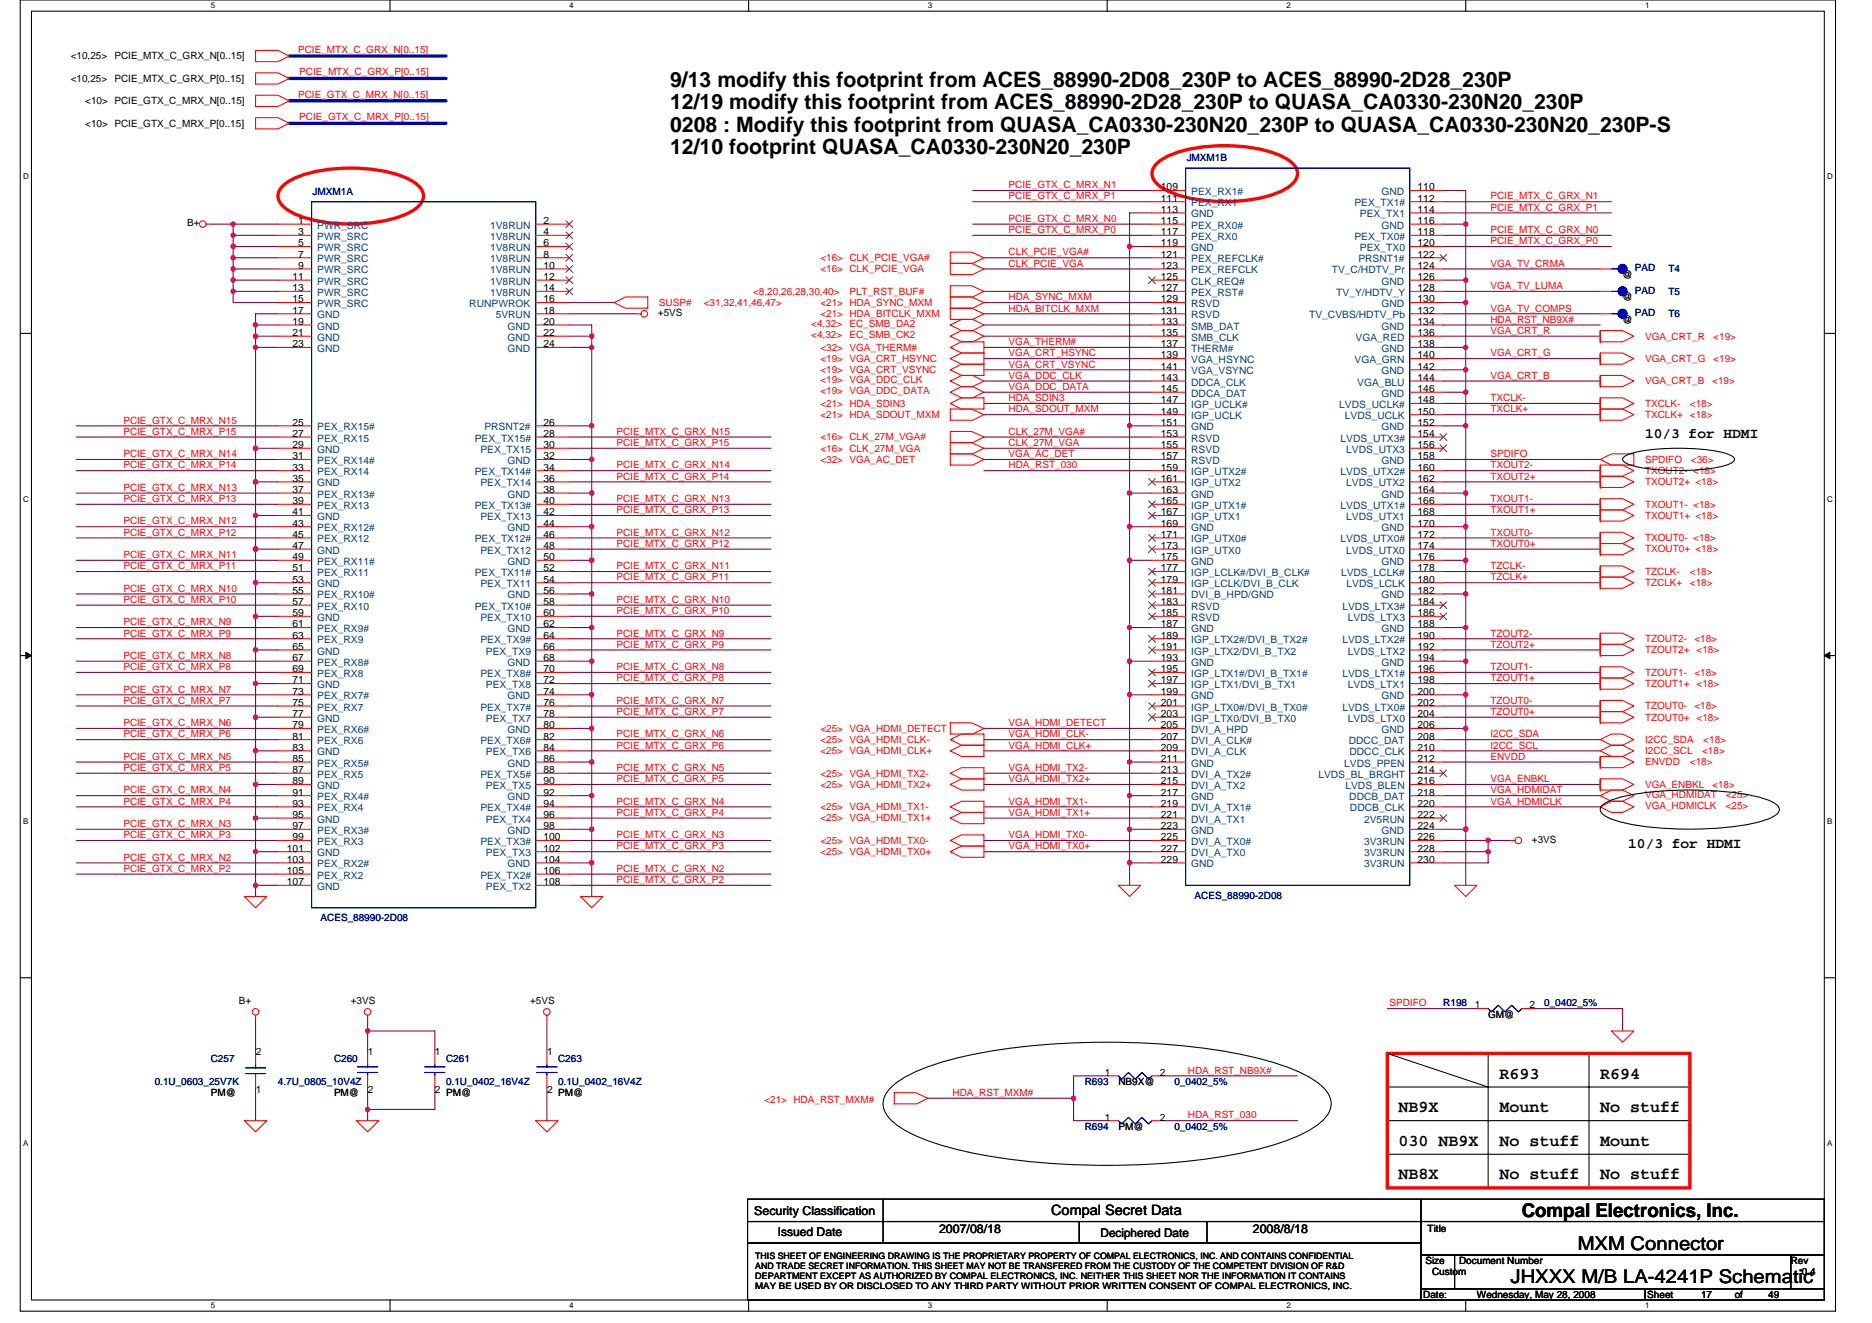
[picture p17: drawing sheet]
<svg xmlns="http://www.w3.org/2000/svg" width="297mm" height="210mm" viewBox="0 0 297 210" stroke-linecap="round" stroke-linejoin="round" font-family="sans-serif">
<defs><g id="words">
<g font-size="3.4">
<text x="106.3" y="13.8">9/13 modify this footprint from ACES_88990-2D08_230P to ACES_88990-2D28_230P</text>
<text x="106.3" y="17.3">12/19 modify this footprint from ACES_88990-2D28_230P to QUASA_CA0330-230N20_230P</text>
<text x="106.3" y="20.9">0208 : Modify this footprint from QUASA_CA0330-230N20_230P to QUASA_CA0330-230N20_230P-S</text>
<text x="106.3" y="24.4">12/10 footprint QUASA_CA0330-230N20_230P</text>
</g>
<g font-size="3">
<text x="241.5" y="193">Compal Electronics, Inc.</text>
<text x="239.7" y="203.6">JHXXX M/B LA-4241P Schematic</text>
<text x="250.4" y="198.3">MXM Connector</text>
</g>
<g font-size="2.6">
<text x="237.9" y="171.1">R693</text>
<text x="253.9" y="171.1">R694</text>
<text x="221.9" y="176.5">NB9X</text>
<text x="237.9" y="176.5">Mount</text>
<text x="253.9" y="176.5">No stuff</text>
<text x="221.9" y="181.8">030 NB9X</text>
<text x="237.9" y="181.8">No stuff</text>
<text x="253.9" y="181.8">Mount</text>
<text x="221.9" y="187.1">NB8X</text>
<text x="237.9" y="187.1">No stuff</text>
<text x="253.9" y="187.1">No stuff</text>
</g>
<g font-size="2.3">
<text x="261" y="69.5">10/3 for HDMI</text>
<text x="258.4" y="134.6">10/3 for HDMI</text>
<text x="166.8" y="192.8">Compal Secret Data</text>
</g>
<g font-size="1.9">
<text x="119.7" y="192.7">Security Classification</text>
<text x="123.4" y="196">Issued Date</text>
<text x="149" y="195.6">2007/08/18</text>
<text x="174.6" y="196.2">Deciphered Date</text>
<text x="198.8" y="195.6">2008/8/18</text>
</g>
<g font-size="1.6">
<text x="11.2" y="9.4">&lt;10,25&gt;</text>
<text x="18.2" y="9.4">PCIE_MTX_C_GRX_N[0..15]</text>
<text x="11.2" y="13">&lt;10,25&gt;</text>
<text x="13.5" y="16.5">&lt;10&gt; PCIE_GTX_C_MRX_N[0..15]</text>
<text x="18.2" y="13">PCIE_MTX_C_GRX_P[0..15]</text>
<text x="13.5" y="20.1">&lt;10&gt; PCIE_GTX_C_MRX_P[0..15]</text>
<text x="29.7" y="35.9">B+</text>
<text x="47.3" y="35.5">1</text>
<text x="86.3" y="35.5">2</text>
<text x="184.2" y="30.2">109</text>
<text x="184.2" y="32">111</text>
<text x="184.2" y="33.8">113</text>
<text x="184.2" y="35.5">115</text>
<text x="224.9" y="30.2">110</text>
<text x="224.9" y="35.5">116</text>
<text x="224.9" y="33.8">114</text>
<text x="224.9" y="32">112</text>
<text x="47.3" y="37.3">3</text>
<text x="47.3" y="39.1">5</text>
<text x="47.3" y="40.9">7</text>
<text x="86.3" y="37.3">4</text>
<text x="86.3" y="39.1">6</text>
<text x="86.3" y="40.9">8</text>
<text x="184.2" y="37.3">117</text>
<text x="184.2" y="39.1">119</text>
<text x="184.2" y="40.9">121</text>
<text x="224.9" y="39.1">120</text>
<text x="224.9" y="37.3">118</text>
<text x="224.9" y="40.9">122</text>
<text x="46.4" y="44.4">11</text>
<text x="46.4" y="46.2">13</text>
<text x="46.4" y="48">15</text>
<text x="47.3" y="42.7">9</text>
<text x="86.3" y="42.7">10</text>
<text x="86.3" y="44.4">12</text>
<text x="86.3" y="46.2">14</text>
<text x="86.3" y="48">16</text>
<text x="184.2" y="42.7">123</text>
<text x="184.2" y="44.4">125</text>
<text x="184.2" y="46.2">127</text>
<text x="184.2" y="48">129</text>
<text x="224.9" y="44.4">126</text>
<text x="224.9" y="48">130</text>
<text x="224.9" y="42.7">124</text>
<text x="224.9" y="46.2">128</text>
<text x="257.5" y="44.1">@</text>
<text x="257.5" y="47.6">@</text>
<text x="46.4" y="49.8">17</text>
<text x="46.4" y="51.5">19</text>
<text x="46.4" y="53.3">21</text>
<text x="86.3" y="51.5">20</text>
<text x="86.3" y="53.3">22</text>
<text x="86.3" y="49.8">18</text>
<text x="104.4" y="50.1">+5VS</text>
<text x="184.2" y="49.8">131</text>
<text x="184.2" y="51.5">133</text>
<text x="184.2" y="53.3">135</text>
<text x="224.9" y="51.5">134</text>
<text x="224.9" y="49.8">132</text>
<text x="224.9" y="53.3">136</text>
<text x="257.5" y="51.2">@</text>
<text x="46.4" y="55.1">23</text>
<text x="86.3" y="55.1">24</text>
<text x="184.2" y="55.1">137</text>
<text x="184.2" y="56.9">139</text>
<text x="184.2" y="58.7">141</text>
<text x="224.9" y="55.1">138</text>
<text x="224.9" y="58.7">142</text>
<text x="224.9" y="56.9">140</text>
<text x="184.2" y="60.4">143</text>
<text x="184.2" y="62.2">145</text>
<text x="184.2" y="64">147</text>
<text x="184.2" y="65.8">149</text>
<text x="224.9" y="62.2">146</text>
<text x="224.9" y="65.8">150</text>
<text x="224.9" y="64">148</text>
<text x="224.9" y="60.4">144</text>
<text x="46.4" y="67.5">25</text>
<text x="46.4" y="69.3">27</text>
<text x="46.4" y="71.1">29</text>
<text x="86.3" y="67.5">26</text>
<text x="86.3" y="71.1">30</text>
<text x="86.3" y="69.3">28</text>
<text x="184.2" y="67.5">151</text>
<text x="184.2" y="69.3">153</text>
<text x="184.2" y="71.1">155</text>
<text x="224.9" y="67.5">152</text>
<text x="224.9" y="71.1">156</text>
<text x="224.9" y="69.3">154</text>
<text x="46.4" y="72.9">31</text>
<text x="46.4" y="74.7">33</text>
<text x="46.4" y="76.4">35</text>
<text x="86.3" y="72.9">32</text>
<text x="86.3" y="76.4">36</text>
<text x="86.3" y="74.7">34</text>
<text x="184.2" y="72.9">157</text>
<text x="184.2" y="74.7">159</text>
<text x="184.2" y="76.4">161</text>
<text x="224.9" y="72.9">158</text>
<text x="224.9" y="76.4">162</text>
<text x="224.9" y="74.7">160</text>
<text x="46.4" y="78.2">37</text>
<text x="46.4" y="80">39</text>
<text x="46.4" y="81.8">41</text>
<text x="46.4" y="83.5">43</text>
<text x="86.3" y="78.2">38</text>
<text x="86.3" y="83.5">44</text>
<text x="86.3" y="81.8">42</text>
<text x="86.3" y="80">40</text>
<text x="184.2" y="78.2">163</text>
<text x="184.2" y="80">165</text>
<text x="184.2" y="81.8">167</text>
<text x="184.2" y="83.5">169</text>
<text x="224.9" y="78.2">164</text>
<text x="224.9" y="83.5">170</text>
<text x="224.9" y="81.8">168</text>
<text x="224.9" y="80">166</text>
<text x="46.4" y="85.3">45</text>
<text x="46.4" y="87.1">47</text>
<text x="46.4" y="88.9">49</text>
<text x="86.3" y="88.9">50</text>
<text x="86.3" y="87.1">48</text>
<text x="86.3" y="85.3">46</text>
<text x="184.2" y="85.3">171</text>
<text x="184.2" y="87.1">173</text>
<text x="184.2" y="88.9">175</text>
<text x="224.9" y="88.9">176</text>
<text x="224.9" y="87.1">174</text>
<text x="224.9" y="85.3">172</text>
<text x="46.4" y="90.7">51</text>
<text x="46.4" y="92.4">53</text>
<text x="46.4" y="94.2">55</text>
<text x="46.4" y="96">57</text>
<text x="86.3" y="94.2">56</text>
<text x="86.3" y="92.4">54</text>
<text x="86.3" y="90.7">52</text>
<text x="86.3" y="96">58</text>
<text x="184.2" y="90.7">177</text>
<text x="184.2" y="92.4">179</text>
<text x="184.2" y="94.2">181</text>
<text x="184.2" y="96">183</text>
<text x="224.9" y="94.2">182</text>
<text x="224.9" y="92.4">180</text>
<text x="224.9" y="90.7">178</text>
<text x="224.9" y="96">184</text>
<text x="46.4" y="97.8">59</text>
<text x="46.4" y="99.5">61</text>
<text x="46.4" y="101.3">63</text>
<text x="86.3" y="99.5">62</text>
<text x="86.3" y="97.8">60</text>
<text x="86.3" y="101.3">64</text>
<text x="184.2" y="97.8">185</text>
<text x="184.2" y="99.5">187</text>
<text x="184.2" y="101.3">189</text>
<text x="224.9" y="99.5">188</text>
<text x="224.9" y="97.8">186</text>
<text x="224.9" y="101.3">190</text>
<text x="46.4" y="103.1">65</text>
<text x="46.4" y="104.9">67</text>
<text x="46.4" y="106.7">69</text>
<text x="86.3" y="104.9">68</text>
<text x="86.3" y="103.1">66</text>
<text x="86.3" y="106.7">70</text>
<text x="184.2" y="103.1">191</text>
<text x="184.2" y="104.9">193</text>
<text x="184.2" y="106.7">195</text>
<text x="224.9" y="104.9">194</text>
<text x="224.9" y="103.1">192</text>
<text x="224.9" y="106.7">196</text>
<text x="46.4" y="108.4">71</text>
<text x="46.4" y="110.2">73</text>
<text x="46.4" y="112">75</text>
<text x="46.4" y="113.8">77</text>
<text x="86.3" y="110.2">74</text>
<text x="86.3" y="108.4">72</text>
<text x="86.3" y="113.8">78</text>
<text x="86.3" y="112">76</text>
<text x="184.2" y="108.4">197</text>
<text x="184.2" y="110.2">199</text>
<text x="184.2" y="112">201</text>
<text x="184.2" y="113.8">203</text>
<text x="224.9" y="110.2">200</text>
<text x="224.9" y="108.4">198</text>
<text x="224.9" y="113.8">204</text>
<text x="224.9" y="112">202</text>
<text x="46.4" y="115.5">79</text>
<text x="46.4" y="117.3">81</text>
<text x="46.4" y="119.1">83</text>
<text x="86.3" y="115.5">80</text>
<text x="86.3" y="119.1">84</text>
<text x="86.3" y="117.3">82</text>
<text x="184.2" y="115.5">205</text>
<text x="184.2" y="117.3">207</text>
<text x="184.2" y="119.1">209</text>
<text x="224.9" y="115.5">206</text>
<text x="224.9" y="117.3">208</text>
<text x="224.9" y="119.1">210</text>
<text x="46.4" y="120.9">85</text>
<text x="46.4" y="122.7">87</text>
<text x="46.4" y="124.4">89</text>
<text x="86.3" y="120.9">86</text>
<text x="86.3" y="124.4">90</text>
<text x="86.3" y="122.7">88</text>
<text x="184.2" y="120.9">211</text>
<text x="184.2" y="122.7">213</text>
<text x="184.2" y="124.4">215</text>
<text x="224.9" y="120.9">212</text>
<text x="224.9" y="122.7">214</text>
<text x="224.9" y="124.4">216</text>
<text x="46.4" y="126.2">91</text>
<text x="46.4" y="128">93</text>
<text x="46.4" y="129.8">95</text>
<text x="46.4" y="131.6">97</text>
<text x="86.3" y="126.2">92</text>
<text x="86.3" y="131.6">98</text>
<text x="86.3" y="129.8">96</text>
<text x="86.3" y="128">94</text>
<text x="184.2" y="126.2">217</text>
<text x="184.2" y="128">219</text>
<text x="184.2" y="129.8">221</text>
<text x="184.2" y="131.6">223</text>
<text x="224.9" y="131.6">224</text>
<text x="224.9" y="128">220</text>
<text x="224.9" y="129.8">222</text>
<text x="224.9" y="126.2">218</text>
<text x="45.5" y="135.1">101</text>
<text x="45.5" y="136.9">103</text>
<text x="46.4" y="133.3">99</text>
<text x="86.3" y="136.9">104</text>
<text x="86.3" y="135.1">102</text>
<text x="86.3" y="133.3">100</text>
<text x="184.2" y="133.3">225</text>
<text x="184.2" y="135.1">227</text>
<text x="184.2" y="136.9">229</text>
<text x="224.9" y="133.3">226</text>
<text x="224.9" y="135.1">228</text>
<text x="224.9" y="136.9">230</text>
<text x="243.1" y="133.7">+3VS</text>
<text x="45.5" y="138.7">105</text>
<text x="45.5" y="140.4">107</text>
<text x="86.3" y="140.4">108</text>
<text x="86.3" y="138.7">106</text>
<text x="37.9" y="159.3">B+</text>
<text x="55.7" y="159.3">+3VS</text>
<text x="84.1" y="159.3">+5VS</text>
<text x="234" y="160">1</text>
<text x="236.1" y="161.4">GM@</text>
<text x="242.7" y="160">2</text>
<text x="40.6" y="167.3">2</text>
<text x="58.4" y="167.3">1</text>
<text x="69" y="167.3">1</text>
<text x="86.8" y="167.3">1</text>
<text x="33.4" y="173.9">PM@</text>
<text x="40.6" y="173.4">1</text>
<text x="53" y="173.9">PM@</text>
<text x="58.4" y="173.4">2</text>
<text x="69" y="173.4">2</text>
<text x="70.8" y="173.9">PM@</text>
<text x="86.8" y="173.4">2</text>
<text x="88.6" y="173.9">PM@</text>
<text x="175.3" y="170.7">1</text>
<text x="177.5" y="172.1">NB9X@</text>
<text x="184" y="170.7">2</text>
<text x="175.3" y="177.8">1</text>
<text x="177.5" y="179.2">PM@</text>
<text x="184" y="177.8">2</text>
<text x="226.5" y="195.4">Title</text>
<text x="226.2" y="200.6">Size</text>
<text x="227.2" y="202.3">Custom</text>
<text x="231.5" y="200.6">Document Number</text>
<text x="284.1" y="200.6">Rev</text>
<text x="285.9" y="202.3">0.4</text>
<text x="225.8" y="205.9">Date:</text>
<text x="234.4" y="205.9">Wednesday, May 28, 2008</text>
<text x="261.4" y="205.9">Sheet</text>
<text x="269.9" y="205.9">17</text>
<text x="275.2" y="205.9">of</text>
<text x="280.6" y="205.9">49</text>
</g>
<g font-size="1.6" fill="#f00">
<text x="47.3" y="8.4">PCIE_MTX_C_GRX_N[0..15]</text>
<text x="47.5" y="11.9">PCIE_MTX_C_GRX_P[0..15]</text>
<text x="47.3" y="15.5">PCIE_GTX_C_MRX_N[0..15]</text>
<text x="47.5" y="19">PCIE_GTX_C_MRX_P[0..15]</text>
<text x="160" y="29.9">PCIE_GTX_C_MRX_N1</text>
<text x="160" y="35.2">PCIE_GTX_C_MRX_N0</text>
<text x="160" y="31.6">PCIE_GTX_C_MRX_P1</text>
<text x="236.5" y="31.6">PCIE_MTX_C_GRX_N1</text>
<text x="236.5" y="33.4">PCIE_MTX_C_GRX_P1</text>
<text x="130.2" y="41.4">&lt;16&gt; CLK_PCIE_VGA#</text>
<text x="160" y="40.5">CLK_PCIE_VGA#</text>
<text x="160" y="37">PCIE_GTX_C_MRX_P0</text>
<text x="236.5" y="38.8">PCIE_MTX_C_GRX_P0</text>
<text x="236.5" y="37">PCIE_MTX_C_GRX_N0</text>
<text x="119.5" y="46.8">&lt;8,20,26,28,30,40&gt;</text>
<text x="130.2" y="43.2">&lt;16&gt; CLK_PCIE_VGA</text>
<text x="134.8" y="46.8">PLT_RST_BUF#</text>
<text x="160" y="42.3">CLK_PCIE_VGA</text>
<text x="160" y="47.6">HDA_SYNC_MXM</text>
<text x="236.5" y="42.3">VGA_TV_CRMA</text>
<text x="236.5" y="45.9">VGA_TV_LUMA</text>
<text x="104.6" y="48.5">SUSP#</text>
<text x="111.7" y="48.5">&lt;31,32,41,46,47&gt;</text>
<text x="128.7" y="51.9">&lt;4,32&gt;</text>
<text x="128.7" y="53.7">&lt;4,32&gt;</text>
<text x="130.2" y="50.3">&lt;21&gt; HDA_BITCLK_MXM</text>
<text x="130.2" y="48.5">&lt;21&gt; HDA_SYNC_MXM</text>
<text x="134.8" y="51.9">EC_SMB_DA2</text>
<text x="134.8" y="53.7">EC_SMB_CK2</text>
<text x="160" y="49.4">HDA_BITCLK_MXM</text>
<text x="236.5" y="53">VGA_CRT_R</text>
<text x="236.5" y="49.4">VGA_TV_COMPS</text>
<text x="236.5" y="51.2">HDA_RST_NB9X#</text>
<text x="261" y="53.9">VGA_CRT_R</text>
<text x="271.9" y="53.9">&lt;19&gt;</text>
<text x="130.2" y="57.4">&lt;19&gt; VGA_CRT_HSYNC</text>
<text x="130.2" y="59.2">&lt;19&gt; VGA_CRT_VSYNC</text>
<text x="130.2" y="55.6">&lt;32&gt; VGA_THERM#</text>
<text x="160" y="56.5">VGA_CRT_HSYNC</text>
<text x="160" y="58.3">VGA_CRT_VSYNC</text>
<text x="160" y="54.8">VGA_THERM#</text>
<text x="236.5" y="56.5">VGA_CRT_G</text>
<text x="261" y="57.4">VGA_CRT_G</text>
<text x="271.9" y="57.4">&lt;19&gt;</text>
<text x="130.2" y="60.8">&lt;19&gt; VGA_DDC_CLK</text>
<text x="130.2" y="62.6">&lt;19&gt; VGA_DDC_DATA</text>
<text x="130.2" y="64.5">&lt;21&gt; HDA_SDIN3</text>
<text x="160" y="61.9">VGA_DDC_DATA</text>
<text x="160" y="60.1">VGA_DDC_CLK</text>
<text x="160" y="63.6">HDA_SDIN3</text>
<text x="160" y="65.4">HDA_SDOUT_MXM</text>
<text x="236.5" y="60.1">VGA_CRT_B</text>
<text x="236.5" y="63.6">TXCLK-</text>
<text x="236.5" y="65.4">TXCLK+</text>
<text x="261" y="61">VGA_CRT_B</text>
<text x="261" y="64.5">TXCLK-</text>
<text x="268.1" y="64.5">&lt;18&gt;</text>
<text x="271.7" y="61">&lt;19&gt;</text>
<text x="19.6" y="69">PCIE_GTX_C_MRX_P15</text>
<text x="19.6" y="67.2">PCIE_GTX_C_MRX_N15</text>
<text x="97.8" y="70.8">PCIE_MTX_C_GRX_P15</text>
<text x="97.8" y="69">PCIE_MTX_C_GRX_N15</text>
<text x="130.2" y="69.9">&lt;16&gt; CLK_27M_VGA#</text>
<text x="130.2" y="71.6">&lt;16&gt; CLK_27M_VGA</text>
<text x="130.2" y="66.3">&lt;21&gt; HDA_SDOUT_MXM</text>
<text x="160" y="70.8">CLK_27M_VGA</text>
<text x="160" y="69">CLK_27M_VGA#</text>
<text x="261" y="66.3">TXCLK+ &lt;18&gt;</text>
<text x="19.6" y="77.9">PCIE_GTX_C_MRX_N13</text>
<text x="19.6" y="74.3">PCIE_GTX_C_MRX_P14</text>
<text x="19.6" y="72.5">PCIE_GTX_C_MRX_N14</text>
<text x="97.8" y="76.1">PCIE_MTX_C_GRX_P14</text>
<text x="97.8" y="74.3">PCIE_MTX_C_GRX_N14</text>
<text x="130.2" y="73.4">&lt;32&gt; VGA_AC_DET</text>
<text x="160" y="72.5">VGA_AC_DET</text>
<text x="160" y="74.3">HDA_RST_030</text>
<text x="236.5" y="76.1">TXOUT2+</text>
<text x="236.5" y="74.3">TXOUT2-</text>
<text x="236.5" y="72.5">SPDIFO</text>
<text x="261" y="75.2">TXOUT2- &lt;18&gt;</text>
<text x="261" y="77">TXOUT2+ &lt;18&gt;</text>
<text x="261" y="73.4">SPDIFO</text>
<text x="268.3" y="73.4">&lt;36&gt;</text>
<text x="19.6" y="83.2">PCIE_GTX_C_MRX_N12</text>
<text x="19.6" y="79.7">PCIE_GTX_C_MRX_P13</text>
<text x="97.8" y="81.4">PCIE_MTX_C_GRX_P13</text>
<text x="97.8" y="79.7">PCIE_MTX_C_GRX_N13</text>
<text x="236.5" y="79.7">TXOUT1-</text>
<text x="236.5" y="81.4">TXOUT1+</text>
<text x="261" y="80.5">TXOUT1- &lt;18&gt;</text>
<text x="261" y="82.3">TXOUT1+ &lt;18&gt;</text>
<text x="19.6" y="88.5">PCIE_GTX_C_MRX_N11</text>
<text x="19.6" y="85">PCIE_GTX_C_MRX_P12</text>
<text x="97.8" y="85">PCIE_MTX_C_GRX_N12</text>
<text x="97.8" y="86.8">PCIE_MTX_C_GRX_P12</text>
<text x="236.5" y="85">TXOUT0-</text>
<text x="236.5" y="86.8">TXOUT0+</text>
<text x="261" y="85.9">TXOUT0- &lt;18&gt;</text>
<text x="261" y="87.7">TXOUT0+ &lt;18&gt;</text>
<text x="19.6" y="93.9">PCIE_GTX_C_MRX_N10</text>
<text x="19.6" y="95.7">PCIE_GTX_C_MRX_P10</text>
<text x="19.6" y="90.3">PCIE_GTX_C_MRX_P11</text>
<text x="97.8" y="95.7">PCIE_MTX_C_GRX_N10</text>
<text x="97.8" y="90.3">PCIE_MTX_C_GRX_N11</text>
<text x="97.8" y="92.1">PCIE_MTX_C_GRX_P11</text>
<text x="236.5" y="92.1">TZCLK+</text>
<text x="236.5" y="90.3">TZCLK-</text>
<text x="261" y="91.2">TZCLK-</text>
<text x="261" y="93">TZCLK+</text>
<text x="268.1" y="91.2">&lt;18&gt;</text>
<text x="268.1" y="93">&lt;18&gt;</text>
<text x="19.6" y="101">PCIE_GTX_C_MRX_P9</text>
<text x="19.6" y="99.2">PCIE_GTX_C_MRX_N9</text>
<text x="97.8" y="101">PCIE_MTX_C_GRX_N9</text>
<text x="97.8" y="97.4">PCIE_MTX_C_GRX_P10</text>
<text x="236.5" y="101">TZOUT2-</text>
<text x="261" y="101.9">TZOUT2-</text>
<text x="268.9" y="101.9">&lt;18&gt;</text>
<text x="19.6" y="104.5">PCIE_GTX_C_MRX_N8</text>
<text x="19.6" y="106.3">PCIE_GTX_C_MRX_P8</text>
<text x="97.8" y="106.3">PCIE_MTX_C_GRX_N8</text>
<text x="97.8" y="102.8">PCIE_MTX_C_GRX_P9</text>
<text x="236.5" y="106.3">TZOUT1-</text>
<text x="236.5" y="102.8">TZOUT2+</text>
<text x="261" y="103.7">TZOUT2+ &lt;18&gt;</text>
<text x="261" y="107.2">TZOUT1-</text>
<text x="268.9" y="107.2">&lt;18&gt;</text>
<text x="19.6" y="111.7">PCIE_GTX_C_MRX_P7</text>
<text x="19.6" y="109.9">PCIE_GTX_C_MRX_N7</text>
<text x="97.8" y="113.4">PCIE_MTX_C_GRX_P7</text>
<text x="97.8" y="111.7">PCIE_MTX_C_GRX_N7</text>
<text x="97.8" y="108.1">PCIE_MTX_C_GRX_P8</text>
<text x="236.5" y="108.1">TZOUT1+</text>
<text x="236.5" y="111.7">TZOUT0-</text>
<text x="236.5" y="113.4">TZOUT0+</text>
<text x="261" y="109">TZOUT1+ &lt;18&gt;</text>
<text x="261" y="112.5">TZOUT0-</text>
<text x="268.9" y="112.5">&lt;18&gt;</text>
<text x="19.6" y="115.2">PCIE_GTX_C_MRX_N6</text>
<text x="19.6" y="117">PCIE_GTX_C_MRX_P6</text>
<text x="97.8" y="117">PCIE_MTX_C_GRX_N6</text>
<text x="97.8" y="118.8">PCIE_MTX_C_GRX_P6</text>
<text x="130.2" y="117.9">&lt;25&gt; VGA_HDMI_CLK-</text>
<text x="130.2" y="116.1">&lt;25&gt; VGA_HDMI_DETECT</text>
<text x="130.2" y="119.7">&lt;25&gt; VGA_HDMI_CLK+</text>
<text x="160" y="115.2">VGA_HDMI_DETECT</text>
<text x="160" y="117">VGA_HDMI_CLK-</text>
<text x="160" y="118.8">VGA_HDMI_CLK+</text>
<text x="236.5" y="117">I2CC_SDA</text>
<text x="236.5" y="118.8">I2CC_SCL</text>
<text x="261" y="114.3">TZOUT0+ &lt;18&gt;</text>
<text x="261" y="117.9">I2CC_SDA</text>
<text x="261" y="119.7">I2CC_SCL</text>
<text x="270.1" y="119.7">&lt;18&gt;</text>
<text x="270.3" y="117.9">&lt;18&gt;</text>
<text x="19.6" y="125.9">PCIE_GTX_C_MRX_N4</text>
<text x="19.6" y="122.3">PCIE_GTX_C_MRX_P5</text>
<text x="19.6" y="120.5">PCIE_GTX_C_MRX_N5</text>
<text x="97.8" y="124.1">PCIE_MTX_C_GRX_P5</text>
<text x="97.8" y="122.3">PCIE_MTX_C_GRX_N5</text>
<text x="130.2" y="123.2">&lt;25&gt; VGA_HDMI_TX2-</text>
<text x="130.2" y="125">&lt;25&gt; VGA_HDMI_TX2+</text>
<text x="160" y="122.3">VGA_HDMI_TX2-</text>
<text x="160" y="124.1">VGA_HDMI_TX2+</text>
<text x="236.5" y="124.1">VGA_ENBKL</text>
<text x="236.5" y="120.5">ENVDD</text>
<text x="236.5" y="125.9">VGA_HDMIDAT</text>
<text x="261" y="121.4">ENVDD</text>
<text x="261" y="125">VGA_ENBKL</text>
<text x="268.1" y="121.4">&lt;18&gt;</text>
<text x="271.7" y="125">&lt;18&gt;</text>
<text x="19.6" y="131.2">PCIE_GTX_C_MRX_N3</text>
<text x="19.6" y="127.7">PCIE_GTX_C_MRX_P4</text>
<text x="97.8" y="127.7">PCIE_MTX_C_GRX_N4</text>
<text x="97.8" y="129.4">PCIE_MTX_C_GRX_P4</text>
<text x="130.2" y="128.5">&lt;25&gt; VGA_HDMI_TX1-</text>
<text x="130.2" y="130.3">&lt;25&gt; VGA_HDMI_TX1+</text>
<text x="160" y="127.7">VGA_HDMI_TX1-</text>
<text x="160" y="129.4">VGA_HDMI_TX1+</text>
<text x="236.5" y="127.7">VGA_HDMICLK</text>
<text x="261" y="126.6">VGA_HDMIDAT</text>
<text x="261" y="128.4">VGA_HDMICLK</text>
<text x="273.8" y="128.4">&lt;25&gt;</text>
<text x="273.8" y="126.6">&lt;25&gt;</text>
<text x="19.6" y="136.5">PCIE_GTX_C_MRX_N2</text>
<text x="19.6" y="133">PCIE_GTX_C_MRX_P3</text>
<text x="97.8" y="133">PCIE_MTX_C_GRX_N3</text>
<text x="97.8" y="134.8">PCIE_MTX_C_GRX_P3</text>
<text x="130.2" y="133.9">&lt;25&gt; VGA_HDMI_TX0-</text>
<text x="130.2" y="135.7">&lt;25&gt; VGA_HDMI_TX0+</text>
<text x="160" y="133">VGA_HDMI_TX0-</text>
<text x="160" y="134.8">VGA_HDMI_TX0+</text>
<text x="19.6" y="138.3">PCIE_GTX_C_MRX_P2</text>
<text x="97.8" y="140.1">PCIE_MTX_C_GRX_P2</text>
<text x="97.8" y="138.3">PCIE_MTX_C_GRX_N2</text>
<text x="220.5" y="159.7">SPDIFO</text>
<text x="151.1" y="173.9">HDA_RST_MXM#</text>
<text x="188.5" y="170.3">HDA_RST_NB9X#</text>
<text x="121.3" y="174.9">&lt;21&gt; HDA_RST_MXM#</text>
<text x="188.5" y="177.4">HDA_RST_030</text>
</g>
<g font-size="1.6" fill="#000080">
<text x="188.3" y="25.6">JMXM1B</text>
<text x="49.6" y="30.9">JMXM1A</text>
<text x="259.4" y="43">PAD</text>
<text x="259.4" y="46.6">PAD</text>
<text x="264.7" y="43.2">T4</text>
<text x="264.7" y="46.8">T5</text>
<text x="259.4" y="50.1">PAD</text>
<text x="264.7" y="50.3">T6</text>
<text x="189.5" y="142.6">ACES_88990-2D08</text>
<text x="50.9" y="146.2">ACES_88990-2D08</text>
<text x="229" y="159.7">R198</text>
<text x="245" y="159.7">0_0402_5%</text>
<text x="24.6" y="172.1">0.1U_0603_25V7K</text>
<text x="33.4" y="168.6">C257</text>
<text x="44.1" y="172.1">4.7U_0805_10V4Z</text>
<text x="53" y="168.6">C260</text>
<text x="70.8" y="168.6">C261</text>
<text x="70.8" y="172.1">0.1U_0402_16V4Z</text>
<text x="88.6" y="168.6">C263</text>
<text x="88.6" y="172.1">0.1U_0402_16V4Z</text>
<text x="172.1" y="172.1">R693</text>
<text x="186.3" y="172.1">0_0402_5%</text>
<text x="172.1" y="179.2">R694</text>
<text x="186.3" y="179.2">0_0402_5%</text>
</g>
<g font-size="1.6" fill="#004080">
<text x="189" y="30.9">PEX_RX1#</text>
<text x="189" y="32.7">PEX_RX1</text>
<text x="189" y="34.5">GND</text>
<text x="214.9" y="32.7">PEX_TX1#</text>
<text x="215.8" y="34.5">PEX_TX1</text>
<text x="219.2" y="30.9">GND</text>
<text x="50.3" y="36.3">PWR_SRC</text>
<text x="50.3" y="38.1">PWR_SRC</text>
<text x="50.3" y="39.8">PWR_SRC</text>
<text x="50.3" y="41.6">PWR_SRC</text>
<text x="77.8" y="36.3">1V8RUN</text>
<text x="77.8" y="38.1">1V8RUN</text>
<text x="77.8" y="39.8">1V8RUN</text>
<text x="77.8" y="41.6">1V8RUN</text>
<text x="189" y="36.3">PEX_RX0#</text>
<text x="189" y="38.1">PEX_RX0</text>
<text x="189" y="39.8">GND</text>
<text x="189" y="41.6">PEX_REFCLK#</text>
<text x="214.9" y="38.1">PEX_TX0#</text>
<text x="215.5" y="41.6">PRSNT1#</text>
<text x="215.8" y="39.8">PEX_TX0</text>
<text x="219.2" y="36.3">GND</text>
<text x="50.3" y="43.4">PWR_SRC</text>
<text x="50.3" y="45.2">PWR_SRC</text>
<text x="50.3" y="46.9">PWR_SRC</text>
<text x="77.8" y="43.4">1V8RUN</text>
<text x="77.8" y="45.2">1V8RUN</text>
<text x="77.8" y="46.9">1V8RUN</text>
<text x="189" y="43.4">PEX_REFCLK</text>
<text x="189" y="45.2">CLK_REQ#</text>
<text x="189" y="46.9">PEX_RST#</text>
<text x="211.3" y="43.4">TV_C/HDTV_Pr</text>
<text x="212" y="46.9">TV_Y/HDTV_Y</text>
<text x="219.2" y="45.2">GND</text>
<text x="50.3" y="48.7">PWR_SRC</text>
<text x="50.3" y="50.5">GND</text>
<text x="50.3" y="52.3">GND</text>
<text x="74.5" y="48.7">RUNPWROK</text>
<text x="78.7" y="50.5">5VRUN</text>
<text x="80.5" y="52.3">GND</text>
<text x="189" y="48.7">RSVD</text>
<text x="189" y="50.5">RSVD</text>
<text x="189" y="52.3">SMB_DAT</text>
<text x="207.7" y="50.5">TV_CVBS/HDTV_Pb</text>
<text x="219.2" y="48.7">GND</text>
<text x="219.2" y="52.3">GND</text>
<text x="50.3" y="54.1">GND</text>
<text x="50.3" y="55.8">GND</text>
<text x="80.5" y="54.1">GND</text>
<text x="80.5" y="55.8">GND</text>
<text x="189" y="54.1">SMB_CLK</text>
<text x="189" y="55.8">THERM#</text>
<text x="189" y="57.6">VGA_HSYNC</text>
<text x="189" y="59.4">VGA_VSYNC</text>
<text x="214.9" y="57.6">VGA_GRN</text>
<text x="215.1" y="54.1">VGA_RED</text>
<text x="219.2" y="55.8">GND</text>
<text x="219.2" y="59.4">GND</text>
<text x="189" y="61.2">DDCA_CLK</text>
<text x="189" y="62.9">DDCA_DAT</text>
<text x="189" y="64.7">IGP_UCLK#</text>
<text x="212.5" y="64.7">LVDS_UCLK#</text>
<text x="215.4" y="61.2">VGA_BLU</text>
<text x="219.2" y="62.9">GND</text>
<text x="50.3" y="68.3">PEX_RX15#</text>
<text x="50.3" y="70.1">PEX_RX15</text>
<text x="50.3" y="71.8">GND</text>
<text x="75.3" y="70.1">PEX_TX15#</text>
<text x="76.2" y="71.8">PEX_TX15</text>
<text x="76.9" y="68.3">PRSNT2#</text>
<text x="189" y="66.5">IGP_UCLK</text>
<text x="189" y="68.3">GND</text>
<text x="189" y="70.1">RSVD</text>
<text x="189" y="71.8">RSVD</text>
<text x="212.7" y="70.1">LVDS_UTX3#</text>
<text x="213.4" y="66.5">LVDS_UCLK</text>
<text x="213.6" y="71.8">LVDS_UTX3</text>
<text x="219.2" y="68.3">GND</text>
<text x="50.3" y="73.6">PEX_RX14#</text>
<text x="50.3" y="75.4">PEX_RX14</text>
<text x="50.3" y="77.2">GND</text>
<text x="75.3" y="75.4">PEX_TX14#</text>
<text x="76.2" y="77.2">PEX_TX14</text>
<text x="80.5" y="73.6">GND</text>
<text x="189" y="73.6">RSVD</text>
<text x="189" y="75.4">IGP_UTX2#</text>
<text x="189" y="77.2">IGP_UTX2</text>
<text x="212.7" y="75.4">LVDS_UTX2#</text>
<text x="213.6" y="77.2">LVDS_UTX2</text>
<text x="219.2" y="73.6">GND</text>
<text x="50.3" y="79">PEX_RX13#</text>
<text x="50.3" y="80.7">PEX_RX13</text>
<text x="50.3" y="82.5">GND</text>
<text x="75.3" y="80.7">PEX_TX13#</text>
<text x="76.2" y="82.5">PEX_TX13</text>
<text x="80.5" y="79">GND</text>
<text x="189" y="79">GND</text>
<text x="189" y="80.7">IGP_UTX1#</text>
<text x="189" y="82.5">IGP_UTX1</text>
<text x="212.7" y="80.7">LVDS_UTX1#</text>
<text x="213.6" y="82.5">LVDS_UTX1</text>
<text x="219.2" y="79">GND</text>
<text x="50.3" y="84.3">PEX_RX12#</text>
<text x="50.3" y="86.1">PEX_RX12</text>
<text x="50.3" y="87.8">GND</text>
<text x="50.3" y="89.6">PEX_RX11#</text>
<text x="75.3" y="86.1">PEX_TX12#</text>
<text x="76.2" y="87.8">PEX_TX12</text>
<text x="80.5" y="84.3">GND</text>
<text x="80.5" y="89.6">GND</text>
<text x="189" y="84.3">GND</text>
<text x="189" y="86.1">IGP_UTX0#</text>
<text x="189" y="87.8">IGP_UTX0</text>
<text x="189" y="89.6">GND</text>
<text x="212.7" y="86.1">LVDS_UTX0#</text>
<text x="213.6" y="87.8">LVDS_UTX0</text>
<text x="219.2" y="84.3">GND</text>
<text x="219.2" y="89.6">GND</text>
<text x="50.3" y="91.4">PEX_RX11</text>
<text x="50.3" y="93.2">GND</text>
<text x="50.3" y="95">PEX_RX10#</text>
<text x="75.3" y="91.4">PEX_TX11#</text>
<text x="76.2" y="93.2">PEX_TX11</text>
<text x="80.5" y="95">GND</text>
<text x="189" y="91.4">IGP_LCLK#/DVI_B_CLK#</text>
<text x="189" y="93.2">IGP_LCLK/DVI_B_CLK</text>
<text x="189" y="95">DVI_B_HPD/GND</text>
<text x="212.8" y="91.4">LVDS_LCLK#</text>
<text x="213.7" y="93.2">LVDS_LCLK</text>
<text x="219.2" y="95">GND</text>
<text x="50.3" y="96.7">PEX_RX10</text>
<text x="50.3" y="98.5">GND</text>
<text x="50.3" y="100.3">PEX_RX9#</text>
<text x="75.3" y="96.7">PEX_TX10#</text>
<text x="76.2" y="98.5">PEX_TX10</text>
<text x="80.5" y="100.3">GND</text>
<text x="189" y="96.7">RSVD</text>
<text x="189" y="98.5">RSVD</text>
<text x="189" y="100.3">GND</text>
<text x="213" y="96.7">LVDS_LTX3#</text>
<text x="213.9" y="98.5">LVDS_LTX3</text>
<text x="219.2" y="100.3">GND</text>
<text x="50.3" y="102.1">PEX_RX9</text>
<text x="50.3" y="103.8">GND</text>
<text x="50.3" y="105.6">PEX_RX8#</text>
<text x="50.3" y="107.4">PEX_RX8</text>
<text x="76.2" y="102.1">PEX_TX9#</text>
<text x="76.2" y="107.4">PEX_TX8#</text>
<text x="77.1" y="103.8">PEX_TX9</text>
<text x="80.5" y="105.6">GND</text>
<text x="189" y="102.1">IGP_LTX2#/DVI_B_TX2#</text>
<text x="189" y="103.8">IGP_LTX2/DVI_B_TX2</text>
<text x="189" y="105.6">GND</text>
<text x="189" y="107.4">IGP_LTX1#/DVI_B_TX1#</text>
<text x="213" y="102.1">LVDS_LTX2#</text>
<text x="213" y="107.4">LVDS_LTX1#</text>
<text x="213.9" y="103.8">LVDS_LTX2</text>
<text x="219.2" y="105.6">GND</text>
<text x="50.3" y="109.2">GND</text>
<text x="50.3" y="111">PEX_RX7#</text>
<text x="50.3" y="112.7">PEX_RX7</text>
<text x="76.2" y="112.7">PEX_TX7#</text>
<text x="77.1" y="109.2">PEX_TX8</text>
<text x="80.5" y="111">GND</text>
<text x="189" y="109.2">IGP_LTX1/DVI_B_TX1</text>
<text x="189" y="111">GND</text>
<text x="189" y="112.7">IGP_LTX0#/DVI_B_TX0#</text>
<text x="213" y="112.7">LVDS_LTX0#</text>
<text x="213.9" y="109.2">LVDS_LTX1</text>
<text x="219.2" y="111">GND</text>
<text x="50.3" y="114.5">GND</text>
<text x="50.3" y="116.3">PEX_RX6#</text>
<text x="50.3" y="118.1">PEX_RX6</text>
<text x="50.3" y="119.8">GND</text>
<text x="76.2" y="118.1">PEX_TX6#</text>
<text x="77.1" y="114.5">PEX_TX7</text>
<text x="77.1" y="119.8">PEX_TX6</text>
<text x="80.5" y="116.3">GND</text>
<text x="189" y="114.5">IGP_LTX0/DVI_B_TX0</text>
<text x="189" y="116.3">DVI_A_HPD</text>
<text x="189" y="118.1">DVI_A_CLK#</text>
<text x="189" y="119.8">DVI_A_CLK</text>
<text x="213.9" y="114.5">LVDS_LTX0</text>
<text x="214" y="118.1">DDCC_DAT</text>
<text x="214.1" y="119.8">DDCC_CLK</text>
<text x="219.2" y="116.3">GND</text>
<text x="50.3" y="121.6">PEX_RX5#</text>
<text x="50.3" y="123.4">PEX_RX5</text>
<text x="50.3" y="125.2">GND</text>
<text x="76.2" y="123.4">PEX_TX5#</text>
<text x="77.1" y="125.2">PEX_TX5</text>
<text x="80.5" y="121.6">GND</text>
<text x="189" y="121.6">GND</text>
<text x="189" y="123.4">DVI_A_TX2#</text>
<text x="189" y="125.2">DVI_A_TX2</text>
<text x="209.2" y="123.4">LVDS_BL_BRGHT</text>
<text x="213.3" y="121.6">LVDS_PPEN</text>
<text x="213.5" y="125.2">LVDS_BLEN</text>
<text x="50.3" y="127">PEX_RX4#</text>
<text x="50.3" y="128.7">PEX_RX4</text>
<text x="50.3" y="130.5">GND</text>
<text x="76.2" y="128.7">PEX_TX4#</text>
<text x="77.1" y="130.5">PEX_TX4</text>
<text x="80.5" y="127">GND</text>
<text x="189" y="127">GND</text>
<text x="189" y="128.7">DVI_A_TX1#</text>
<text x="189" y="130.5">DVI_A_TX1</text>
<text x="214.1" y="127">DDCB_DAT</text>
<text x="214.2" y="128.7">DDCB_CLK</text>
<text x="216.4" y="130.5">2V5RUN</text>
<text x="50.3" y="132.3">PEX_RX3#</text>
<text x="50.3" y="134.1">PEX_RX3</text>
<text x="50.3" y="135.8">GND</text>
<text x="50.3" y="137.6">PEX_RX2#</text>
<text x="76.2" y="134.1">PEX_TX3#</text>
<text x="77.1" y="135.8">PEX_TX3</text>
<text x="80.5" y="132.3">GND</text>
<text x="80.5" y="137.6">GND</text>
<text x="189" y="132.3">GND</text>
<text x="189" y="134.1">DVI_A_TX0#</text>
<text x="189" y="135.8">DVI_A_TX0</text>
<text x="189" y="137.6">GND</text>
<text x="216.4" y="134.1">3V3RUN</text>
<text x="216.4" y="135.8">3V3RUN</text>
<text x="216.4" y="137.6">3V3RUN</text>
<text x="219.2" y="132.3">GND</text>
<text x="50.3" y="139.4">PEX_RX2</text>
<text x="50.3" y="141.2">GND</text>
<text x="76.2" y="139.4">PEX_TX2#</text>
<text x="77.1" y="141.2">PEX_TX2</text>
</g>
<g font-size="1.4">
<text x="119.8" y="199.7">THIS SHEET OF ENGINEERING DRAWING IS THE PROPRIETARY PROPERTY OF COMPAL ELECTRONICS, INC. AND CONTAINS CONFIDENTIAL</text>
<text x="119.8" y="201.3">AND TRADE SECRET INFORMATION. THIS SHEET MAY NOT BE TRANSFERED FROM THE CUSTODY OF THE COMPETENT DIVISION OF R&amp;D</text>
<text x="119.8" y="202.9">DEPARTMENT EXCEPT AS AUTHORIZED BY COMPAL ELECTRONICS, INC. NEITHER THIS SHEET NOR THE INFORMATION IT CONTAINS</text>
<text x="119.8" y="204.6">MAY BE USED BY OR DISCLOSED TO ANY THIRD PARTY WITHOUT PRIOR WRITTEN CONSENT OF COMPAL ELECTRONICS, INC.</text>
</g>
<g font-size="1.3">
<text x="33.4" y="1.3">5</text>
<text x="90.3" y="1.3">4</text>
<text x="147.2" y="1.3">3</text>
<text x="204.1" y="1.3">2</text>
<text x="261" y="1.3">1</text>
<text x="3.7" y="28.5">D</text>
<text x="289.9" y="28.5">D</text>
<text x="3.7" y="79.6">C</text>
<text x="289.9" y="79.6">C</text>
<text x="3.7" y="130.7">B</text>
<text x="289.9" y="130.7">B</text>
<text x="3.7" y="181.8">A</text>
<text x="289.9" y="181.8">A</text>
<text x="33.4" y="207.6">5</text>
<text x="90.3" y="207.6">4</text>
<text x="147.2" y="207.6">3</text>
<text x="204.1" y="207.6">2</text>
<text x="261" y="207.6">1</text>
</g>
</g></defs>
<path d="M3.2 0h288.1v208h-288.1zM5 1.8h284.5v204.4h-284.5z" fill="none" stroke="#000" stroke-width=".17"/>
<g fill="#fff">
<path d="M33.4 .2h.7v1.4h-.7z"/>
<path d="M33.4 206.4h.7v1.5h-.7z"/>
</g>
<path d="M61.9 0v1.8M61.9 206.2v1.8" fill="none" stroke="#000" stroke-width=".17"/>
<g fill="#fff">
<path d="M90.3 .2h.7v1.4h-.7z"/>
<path d="M90.3 206.4h.7v1.5h-.7z"/>
</g>
<path d="M118.8 0v1.8M118.8 206.2v1.8" fill="none" stroke="#000" stroke-width=".17"/>
<g fill="#fff">
<path d="M147.2 .2h.7v1.4h-.7z"/>
<path d="M147.2 206.4h.7v1.5h-.7z"/>
</g>
<path d="M175.7 0v1.8M175.7 206.2v1.8" fill="none" stroke="#000" stroke-width=".17"/>
<g fill="#fff">
<path d="M204.1 .2h.7v1.4h-.7z"/>
<path d="M204.1 206.4h.7v1.5h-.7z"/>
</g>
<path d="M232.6 0v1.8M232.6 206.2v1.8" fill="none" stroke="#000" stroke-width=".17"/>
<g fill="#fff">
<path d="M261 .2h.7v1.4h-.7z"/>
<path d="M261 206.4h.7v1.5h-.7z"/>
<path d="M3.7 27.3h.9v1.4h-.9z"/>
<path d="M289.9 27.3h.9v1.4h-.9z"/>
<path d="M3.7 78.4h.9v1.5h-.9z"/>
<path d="M289.9 78.4h.9v1.5h-.9z"/>
</g>
<path d="M3.2 52.9h1.8M289.5 52.9h1.8" fill="none" stroke="#000" stroke-width=".17"/>
<g fill="#fff">
<path d="M3.7 129.6h.8v1.4h-.8z"/>
<path d="M289.9 129.6h.9v1.4h-.9z"/>
</g>
<path d="M3.2 104h1.8M289.5 104h1.8" fill="none" stroke="#000" stroke-width=".17"/>
<path d="M4.1 103.5l.9 .5-.9 .5zM289.5 104l.9-.5v1z" fill="#000" stroke="#000" stroke-width=".16"/>
<g fill="#fff">
<path d="M3.6 180.7h.9v1.4h-.9z"/>
<path d="M289.9 180.7h.9v1.4h-.9z"/>
</g>
<g fill="none" stroke="#000" stroke-width=".17">
<path d="M257.6 72.6a8.9 8.9 0 0 1 4.7-1.3 33 33 0 0 1 11.9 .8l.9 .5 .1 .3a2.02 2.02 0 0 1-1.7 1 35.5 35.5 0 0 1-14.3 0 2.01 2.01 0 0 1-1.7-1zM254.3 127.7a12.9 12.9 0 0 1 5.7-1.8 56.4 56.4 0 0 1 18.7 .5 6.5 6.5 0 0 1 3.5 1.7 1.15 1.15 0 0 1-.8 1.5 26.5 26.5 0 0 1-9.8 1.9 48.5 48.5 0 0 1-15.1-1.3 4.4 4.4 0 0 1-2.5-1.4l-.1-.4 .1-.3zM3.2 155.1h1.8M289.5 155.1h1.8M141.2 172.8a17.6 17.6 0 0 1 7.5-4 92.4 92.4 0 0 1 27-3.4 99.5 99.5 0 0 1 25.1 2.8 24.1 24.1 0 0 1 8.6 3.8 3.8 3.8 0 0 1 1.7 3.9 5.9 5.9 0 0 1-2.7 3 39.9 39.9 0 0 1-14 4.5 119 119 0 0 1-39.7-.4 37.2 37.2 0 0 1-11.8-4.1 5.9 5.9 0 0 1-2.7-3 3.2 3.2 0 0 1 1-3.1zM220.1 177.8h48M220.1 172.5h48M220.1 167.1l16 5.4M236.1 167.1v21.4M252.1 167.1v21.4M118.6 190.2h106.9v3.6h-106.9zM118.6 193.8h106.9v3.4h-106.9z"/>
<path d="M118.6 197.2h106.9v9h-106.9zM140.1 190.2v7M171.2 193.8v3.4M191.5 193.8v3.4M220.1 183.1h48M225.5 190.2h64v3.6h-64zM225.5 193.8h64v5.3h-64zM225.5 199.1h5.3v5.4h-5.3zM230.8 199.1h53.3v5.4h-53.3zM284.1 199.1h5.4v5.4h-5.4zM225.5 204.5h35.5v1.7h-35.5zM261 204.5h28.5v1.7h-28.5z"/>
</g>
<path d="M45.9 16h24.9M45.9 19.6h24.9M45.9 8.9h24.9M45.9 12.4h24.9" fill="none" stroke="#00f" stroke-width=".53"/>
<g fill="none" stroke="#800040" stroke-width=".17">
<path d="M33.4 35.6h10.7M37 35.6v1.7h7.1M37 39.1h7.1M37 37.3v8.9M154.3 35.6h28.5M154.3 37.3h28.5M154.3 32h28.5M154.3 30.2h28.5M179.2 39.1v28.5h3.6M182.8 33.8h-3.6v5.3h3.6M229 35.6h3.6M229 37.3h26.7"/>
<path d="M229 32h26.7M229 30.2h3.6v110.3M229 33.8h26.7M229 39.1h26.7M37 46.2v1.8h7.1M37 42.7h7.1M37 40.9h7.1M37 46.2h7.1M37 44.4h7.1M40.6 53.3h3.5M40.6 51.6h3.5M40.6 55.1h3.5"/>
<path d="M44.1 49.8h-3.5v92.4M90.3 53.3h3.6M90.3 49.8h10.7M90.3 51.6h3.6v90.6M90.3 48h7.1M90.3 55.1h3.6M156.1 42.7h26.7M156.1 40.9h26.7M156.1 46.2h26.7M156.1 53.3h26.7M156.1 49.8h26.7M156.1 56.9h26.7"/>
<path d="M156.1 58.7h26.7M156.1 51.6h26.7M156.1 48h26.7M156.1 55.1h26.7M229 42.7h24.9M229 46.2h24.9M229 53.3h24.9M229 49.8h24.9M229 56.9h24.9M229 58.7h3.6M229 51.6h24.9M229 48h3.6"/>
<path d="M229 44.4h3.6M229 55.1h3.6M12.1 67.6h32M12.1 78.2h32M12.1 69.3h32M12.1 74.7h32M12.1 72.9h32M40.6 71.1h3.5M40.6 76.5h3.5M90.3 67.6h3.6M90.3 78.2h3.6M90.3 71.1h32"/>
<path d="M90.3 69.3h32M90.3 76.5h32M90.3 74.7h32M90.3 72.9h3.6M156.1 60.5h26.7M156.1 62.2h26.7M156.1 64h26.7M156.1 65.8h26.7M156.1 71.1h26.7M156.1 69.3h26.7M156.1 74.7h26.7M156.1 72.9h26.7"/>
<path d="M179.2 67.6v10.6h3.6M179.2 78.2v5.4h3.6M229 60.5h24.9M229 62.2h3.6M229 67.6h3.6M229 78.2h3.6M229 64h24.9M229 65.8h24.9M229 76.5h24.9M229 74.7h24.9M229 72.9h24.9M12.1 94.2h32"/>
<path d="M12.1 99.6h32M12.1 83.6h32M12.1 88.9h32M12.1 90.7h32M12.1 85.3h32M12.1 80h32M12.1 96h32M40.6 92.5h3.5M40.6 81.8h3.5M40.6 87.1h3.5M40.6 97.8h3.5M90.3 94.2h3.6"/>
<path d="M90.3 99.6h3.6M90.3 83.6h3.6M90.3 88.9h3.6M90.3 92.5h32M90.3 90.7h32M90.3 85.3h32M90.3 80h32M90.3 81.8h32M90.3 87.1h32M90.3 97.8h32M90.3 96h32M179.2 83.6v5.3h3.6"/>
<path d="M179.2 88.9v10.7h3.6M179.2 99.6v5.3h3.6M229 94.2h3.6M229 99.6h3.6M229 83.6h3.6M229 88.9h3.6M229 92.5h24.9M229 90.7h24.9M229 85.3h24.9M229 80h24.9M229 81.8h24.9M229 87.1h24.9"/>
<path d="M12.1 117.3h32M12.1 110.2h32M12.1 115.6h32M12.1 104.9h32M12.1 106.7h32M12.1 112h32M12.1 101.3h32M40.6 119.1h3.5M40.6 108.5h3.5M40.6 113.8h3.5M40.6 103.1h3.5M90.3 117.3h32"/>
<path d="M90.3 119.1h32M90.3 110.2h3.6M90.3 115.6h3.6M90.3 104.9h3.6M90.3 108.5h32M90.3 106.7h32M90.3 112h32M90.3 113.8h32M90.3 101.3h32M90.3 103.1h32M156.1 117.3h26.7M156.1 119.1h26.7"/>
<path d="M156.1 115.6h26.7M179.2 104.9v5.3h3.6M179.2 110.2v10.7h3.6M229 117.3h24.9M229 119.1h24.9M229 110.2h3.6M229 115.6h3.6M229 104.9h3.6M229 108.5h24.9M229 106.7h24.9M229 112h24.9M229 113.8h24.9"/>
<path d="M229 101.3h24.9M229 103.1h24.9M12.1 120.9h32M12.1 131.6h32M12.1 133.3h32M12.1 136.9h32M12.1 138.7h32M12.1 128h32M12.1 122.7h32M12.1 126.2h32M40.6 124.5h3.5M40.6 135.1h3.5"/>
<path d="M40.6 129.8h3.5M90.3 124.5h32M90.3 120.9h3.6M90.3 131.6h3.6M90.3 133.3h32M90.3 135.1h32M90.3 136.9h3.6M90.3 129.8h32M90.3 138.7h32M90.3 128h32M90.3 122.7h32M90.3 126.2h3.6"/>
<path d="M156.1 124.5h26.7M156.1 133.3h26.7M156.1 135.1h26.7M156.1 129.8h26.7M156.1 128h26.7M156.1 122.7h26.7M179.2 120.9v5.3h3.6M179.2 126.2v5.4h3.6M179.2 131.6v5.3h3.6M179.2 136.9v3.6M229 124.5h24.9M229 120.9h24.9"/>
<path d="M229 131.6h3.6M229 133.3h10.7M229 135.1h7.1M229 128h24.9M229 126.2h24.9M236.1 133.3v3.6h-7.1M40.6 140.5h3.5M90.3 140.5h32M40.6 161.8v5.3M40.6 172.5v5.3M58.3 163.6h10.7v3.5M58.3 161.8v5.3"/>
<path d="M58.3 172.5v5.3M69 172.5v3.5h-10.7M86.8 161.8v5.3M86.8 172.5v5.3M147.2 174.2h23.1M175.7 170.7h-5.4v7.1h5.4M184.6 170.7h21.3M184.6 177.8h21.3M220.1 160h14.3M243.2 160h14.3v3.6"/>
</g>
<g fill="#f0f" stroke="#f0f" stroke-width=".17">
<circle cx="232.6" cy="104.9" r=".35"/>
<circle cx="232.6" cy="110.2" r=".35"/>
<circle cx="232.6" cy="94.2" r=".35"/>
<circle cx="232.6" cy="99.6" r=".35"/>
<circle cx="232.6" cy="131.6" r=".35"/>
<circle cx="232.6" cy="48" r=".35"/>
<circle cx="232.6" cy="58.7" r=".35"/>
<circle cx="232.6" cy="44.4" r=".35"/>
<circle cx="232.6" cy="55.1" r=".35"/>
<circle cx="232.6" cy="35.5" r=".35"/>
<circle cx="232.6" cy="62.2" r=".35"/>
<circle cx="232.6" cy="67.6" r=".35"/>
<circle cx="232.6" cy="78.2" r=".35"/>
<circle cx="232.6" cy="83.6" r=".35"/>
<circle cx="232.6" cy="88.9" r=".35"/>
<circle cx="232.6" cy="115.6" r=".35"/>
<circle cx="179.2" cy="136.9" r=".35"/>
<circle cx="179.2" cy="39.1" r=".35"/>
<circle cx="179.2" cy="67.6" r=".35"/>
<circle cx="179.2" cy="78.2" r=".35"/>
<circle cx="179.2" cy="83.6" r=".35"/>
<circle cx="179.2" cy="88.9" r=".35"/>
<circle cx="179.2" cy="99.6" r=".35"/>
<circle cx="179.2" cy="104.9" r=".35"/>
<circle cx="179.2" cy="110.2" r=".35"/>
<circle cx="179.2" cy="120.9" r=".35"/>
<circle cx="179.2" cy="126.2" r=".35"/>
<circle cx="179.2" cy="131.6" r=".35"/>
<circle cx="236.1" cy="135.1" r=".35"/>
<circle cx="236.1" cy="133.3" r=".35"/>
<circle cx="58.3" cy="163.6" r=".35"/>
<circle cx="58.3" cy="176" r=".35"/>
<circle cx="40.5" cy="55.1" r=".35"/>
<circle cx="93.9" cy="55.1" r=".35"/>
<circle cx="93.9" cy="78.2" r=".35"/>
<circle cx="40.5" cy="76.4" r=".35"/>
<circle cx="40.5" cy="92.4" r=".35"/>
<circle cx="40.5" cy="124.4" r=".35"/>
<circle cx="40.5" cy="119.1" r=".35"/>
<circle cx="40.5" cy="71.1" r=".35"/>
<circle cx="40.5" cy="135.1" r=".35"/>
<circle cx="40.5" cy="129.8" r=".35"/>
<circle cx="40.5" cy="87.1" r=".35"/>
<circle cx="40.5" cy="81.8" r=".35"/>
<circle cx="40.5" cy="113.8" r=".35"/>
<circle cx="40.5" cy="108.4" r=".35"/>
<circle cx="40.5" cy="140.4" r=".35"/>
<circle cx="40.5" cy="103.1" r=".35"/>
<circle cx="40.5" cy="97.8" r=".35"/>
<circle cx="93.9" cy="53.3" r=".35"/>
<circle cx="37" cy="35.5" r=".35"/>
<circle cx="37" cy="39.1" r=".35"/>
<circle cx="37" cy="37.3" r=".35"/>
<circle cx="37" cy="42.7" r=".35"/>
<circle cx="37" cy="40.9" r=".35"/>
<circle cx="40.5" cy="51.5" r=".35"/>
<circle cx="40.5" cy="53.3" r=".35"/>
<circle cx="93.9" cy="88.9" r=".35"/>
<circle cx="93.9" cy="83.6" r=".35"/>
<circle cx="93.9" cy="115.6" r=".35"/>
<circle cx="93.9" cy="99.6" r=".35"/>
<circle cx="93.9" cy="120.9" r=".35"/>
<circle cx="93.9" cy="136.9" r=".35"/>
<circle cx="93.9" cy="104.9" r=".35"/>
<circle cx="93.9" cy="67.6" r=".35"/>
<circle cx="93.9" cy="126.2" r=".35"/>
<circle cx="93.9" cy="110.2" r=".35"/>
<circle cx="93.9" cy="72.9" r=".35"/>
<circle cx="93.9" cy="131.6" r=".35"/>
<circle cx="93.9" cy="94.2" r=".35"/>
<circle cx="37" cy="46.2" r=".35"/>
<circle cx="37" cy="44.4" r=".35"/>
<circle cx="170.3" cy="174.2" r=".35"/>
</g>
<g fill="none" stroke="#f00" stroke-width=".17">
<path d="M40.6 8h3.5l1.8 .9-1.8 .9h-3.5zM40.6 11.6h3.5l1.8 .8-1.8 .9h-3.5zM40.6 15.1h3.5l1.8 .9-1.8 .9h-3.5zM40.6 18.7h3.5l1.8 .9-1.8 .8h-3.5zM32.7 35.6h.7M44.1 35.6h5.3M44.1 37.3h5.3M44.1 39.1h5.3M85 35.6h5.3M85 37.3h5.3M85 39.1h5.3M182.8 35.6h5.3"/>
<path d="M182.8 30.2h5.3M182.8 32h5.3M182.8 33.8h5.3M182.8 37.3h5.3M182.8 39.1h5.3M223.7 35.6h5.3M223.7 30.2h5.3M223.7 32h5.3M223.7 33.8h5.3M223.7 37.3h5.3M223.7 39.1h5.3M44.1 49.8h5.3"/>
<path d="M44.1 42.7h5.3M44.1 40.9h5.3M44.1 44.4h5.3M44.1 46.2h5.3M44.1 48h5.3M44.1 51.6h5.3M44.1 53.3h5.3M44.1 55.1h5.3M85 49.8h5.3M85 42.7h5.3M85 40.9h5.3M85 44.4h5.3"/>
<path d="M85 46.2h5.3M85 48h5.3M85 51.6h5.3M85 53.3h5.3M85 55.1h5.3M97.4 48l1.8-.9h3.6v1.8h-3.6zM101 49.8h.7M150.8 40h3.4l1.9 .9-1.8 .9h-3.5h3.4l1.9 .9-1.8 .9h-3.5zM150.8 45.3h3.4l1.9 .9-1.8 .9h-3.5h3.4l1.9 .9-1.8 .9h-3.5h3.4l1.9 .9-1.8 .9h-3.5zM150.8 51.6l1.8-.9h1.7l1.8 .9-1.8 .9h-1.7zM150.8 53.3l1.8-.8h1.7l1.8 .8-1.8 .9h-1.7zM150.8 55.1l1.8-.9h3.5v5.4h-3.5l-1.8-.9 1.8-.9h3.5h-3.5l-1.8-.9 1.8-.9h3.5h-3.5z"/>
<path d="M182.8 49.8h5.3M182.8 42.7h5.3M182.8 40.9h5.3M182.8 44.4h5.3M182.8 46.2h5.3M182.8 48h5.3M182.8 51.6h5.3M182.8 53.3h5.3M182.8 55.1h5.3M182.8 56.9h5.3M182.8 58.7h5.3M223.7 49.8h5.3"/>
<path d="M223.7 42.7h5.3M223.7 40.9h5.3M223.7 44.4h5.3M223.7 46.2h5.3M223.7 48h5.3M223.7 51.6h5.3M223.7 53.3h5.3M223.7 55.1h5.3M223.7 56.9h5.3M223.7 58.7h5.3M253.9 54.2h3.6l1.7-.9-1.7-.8h-3.6v1.9M253.9 57.8h3.6l1.7-.9-1.7-.9h-3.6v2"/>
<path d="M253.9 49.8h1.8M253.9 42.7h1.8M253.9 46.2h1.8M44.1 67.6h5.3M44.1 69.3h5.3M44.1 71.1h5.3M44.1 72.9h5.3M44.1 74.7h5.3M44.1 76.5h5.3M44.1 78.2h5.3M85 67.6h5.3M85 69.3h5.3"/>
<path d="M85 71.1h5.3M85 72.9h5.3M85 74.7h5.3M85 76.5h5.3M85 78.2h5.3M150.8 68.5h3.4l1.9 .8-1.8 .9h-3.5h3.4l1.9 .9-1.8 .9h-3.5h3.4l1.9 .9-1.8 .9h-3.5zM150.8 60.5l1.8-.9h1.7l1.8 .9-1.8 .8h-1.7zM150.8 62.2l1.8-.9h1.7l1.8 .9-1.8 .9h-1.7zM150.8 64l1.8-.9h3.5v1.8h-3.5zM150.8 64.9h3.4l1.9 .9-1.8 .9h-3.5zM182.8 60.5h5.3M182.8 62.2h5.3"/>
<path d="M182.8 64h5.3M182.8 65.8h5.3M182.8 67.6h5.3M182.8 69.3h5.3M182.8 71.1h5.3M182.8 72.9h5.3M182.8 74.7h5.3M182.8 76.5h5.3M182.8 78.2h5.3M223.7 60.5h5.3M223.7 62.2h5.3M223.7 64h5.3"/>
<path d="M223.7 65.8h5.3M223.7 67.6h5.3M223.7 69.3h5.3M223.7 71.1h5.3M223.7 72.9h5.3M223.7 74.7h5.3M223.7 76.5h5.3M223.7 78.2h5.3M253.9 61.3h3.6l1.7-.8-1.7-.9h-3.6v1.9M253.9 66.7h3.6l1.7-.9-1.7-.9h-3.6h3.6l1.7-.9-1.7-.9h-3.6v3.7M253.9 77.3h3.6l1.7-.8-1.7-.9h-3.6h3.6l1.7-.9-1.7-.9h-3.6v3.7M253.9 72.9l1.8-.9h3.5v1.8h-3.5z"/>
<path d="M44.1 80h5.3M44.1 81.8h5.3M44.1 83.6h5.3M44.1 85.3h5.3M44.1 87.1h5.3M44.1 88.9h5.3M44.1 90.7h5.3M44.1 92.5h5.3M44.1 94.2h5.3M44.1 96h5.3M44.1 97.8h5.3M44.1 99.6h5.3"/>
<path d="M85 80h5.3M85 81.8h5.3M85 83.6h5.3M85 85.3h5.3M85 87.1h5.3M85 88.9h5.3M85 90.7h5.3M85 92.5h5.3M85 94.2h5.3M85 96h5.3M85 97.8h5.3M85 99.6h5.3"/>
<path d="M182.8 80h5.3M182.8 81.8h5.3M182.8 83.6h5.3M182.8 85.3h5.3M182.8 87.1h5.3M182.8 88.9h5.3M182.8 90.7h5.3M182.8 92.5h5.3M182.8 94.2h5.3M182.8 96h5.3M182.8 97.8h5.3M182.8 99.6h5.3"/>
<path d="M223.7 80h5.3M223.7 81.8h5.3M223.7 83.6h5.3M223.7 85.3h5.3M223.7 87.1h5.3M223.7 88.9h5.3M223.7 90.7h5.3M223.7 92.5h5.3M223.7 94.2h5.3M223.7 96h5.3M223.7 97.8h5.3M223.7 99.6h5.3"/>
<path d="M253.9 82.7h3.6l1.7-.9-1.7-.9h-3.6h3.6l1.7-.9-1.7-.9h-3.6v3.7M253.9 88h3.6l1.7-.9-1.7-.9h-3.6h3.6l1.7-.9-1.7-.8h-3.6v3.7M253.9 93.3h3.6l1.7-.8-1.7-.9h-3.6h3.6l1.7-.9-1.7-.9h-3.6v3.7M44.1 101.3h5.3M44.1 103.1h5.3M44.1 104.9h5.3M44.1 106.7h5.3M44.1 108.5h5.3M44.1 110.2h5.3M44.1 112h5.3M44.1 113.8h5.3M44.1 115.6h5.3"/>
<path d="M44.1 117.3h5.3M44.1 119.1h5.3M85 101.3h5.3M85 103.1h5.3M85 104.9h5.3M85 106.7h5.3M85 108.5h5.3M85 110.2h5.3M85 112h5.3M85 113.8h5.3M85 115.6h5.3M85 117.3h5.3"/>
<path d="M85 119.1h5.3M150.8 117.3l1.8-.8h3.5v3.5h-3.5l-1.8-.9 1.8-.9h3.5h-3.5zM150.8 114.7h3.4l1.9 .9-1.8 .9h-3.5zM182.8 101.3h5.3M182.8 103.1h5.3M182.8 104.9h5.3M182.8 106.7h5.3M182.8 108.5h5.3M182.8 110.2h5.3M182.8 112h5.3M182.8 113.8h5.3M182.8 115.6h5.3"/>
<path d="M182.8 117.3h5.3M182.8 119.1h5.3M223.7 101.3h5.3M223.7 103.1h5.3M223.7 104.9h5.3M223.7 106.7h5.3M223.7 108.5h5.3M223.7 110.2h5.3M223.7 112h5.3M223.7 113.8h5.3M223.7 115.6h5.3M223.7 117.3h5.3"/>
<path d="M223.7 119.1h5.3M253.9 104h3.6l1.7-.9-1.7-.9h-3.6h3.6l1.7-.9-1.7-.8h-3.6v3.7M253.9 109.3h3.6l1.7-.8-1.7-.9h-3.6h3.6l1.7-.9-1.7-.9h-3.6v3.7M253.9 114.7h3.6l1.7-.9-1.7-.9h-3.6h3.6l1.7-.9-1.7-.9h-3.6v3.8M253.9 117.3l1.8-.8h1.8l1.7 .8-1.7 .9h-1.8zM253.9 119.1l1.8-.9h1.8l1.7 .9-1.7 .9h-1.8zM44.1 133.3h5.3M44.1 120.9h5.3M44.1 122.7h5.3M44.1 124.5h5.3M44.1 126.2h5.3M44.1 128h5.3"/>
<path d="M44.1 129.8h5.3M44.1 131.6h5.3M44.1 135.1h5.3M44.1 136.9h5.3M44.1 138.7h5.3M85 133.3h5.3M85 120.9h5.3M85 122.7h5.3M85 124.5h5.3M85 126.2h5.3M85 128h5.3M85 129.8h5.3"/>
<path d="M85 131.6h5.3M85 135.1h5.3M85 136.9h5.3M85 138.7h5.3M150.8 122.7l1.8-.9h3.5v3.5h-3.5l-1.8-.8 1.8-.9h3.5h-3.5zM150.8 128l1.8-.9h3.5v3.6h-3.5l-1.8-.9 1.8-.9h3.5h-3.5zM150.8 133.3l1.8-.8h3.5v3.5h-3.5l-1.8-.9 1.8-.9h3.5h-3.5zM182.8 133.3h5.3M182.8 120.9h5.3M182.8 122.7h5.3M182.8 124.5h5.3M182.8 126.2h5.3"/>
<path d="M182.8 128h5.3M182.8 129.8h5.3M182.8 131.6h5.3M182.8 135.1h5.3M182.8 136.9h5.3M223.7 133.3h5.3M223.7 120.9h5.3M223.7 122.7h5.3M223.7 124.5h5.3M223.7 126.2h5.3M223.7 128h5.3M223.7 129.8h5.3"/>
<path d="M223.7 131.6h5.3M223.7 135.1h5.3M223.7 136.9h5.3M239.7 133.3h.7M253.9 121.8h3.6l1.7-.9-1.7-.9h-3.6v2M253.9 125.3h3.6l1.7-.8-1.7-.9h-3.6v1.9M253.9 126.2l1.8-.9h1.8l1.7 .9-1.7 .9h-1.8zM253.9 128l1.8-.9h1.8l1.7 .9-1.7 .9h-1.8zM38.8 142.2h3.5l-1.7 1.8zM44.1 140.5h5.3M85 140.5h5.3M92.1 142.2h3.6l-1.8 1.8z"/>
<path d="M177.5 140.5h3.5l-1.8 1.7zM230.8 140.5h3.6l-1.8 1.7zM38.8 177.8h3.5l-1.7 1.8zM40.6 161.1v.7M40.6 167.1v1.8M40.6 170.7v1.8M56.6 177.8h3.5l-1.8 1.8zM58.3 161.1v.7M58.3 167.1v1.8M58.3 170.7v1.8M69 167.1v1.8M69 170.7v1.8"/>
<path d="M85 177.8h3.6l-1.8 1.8zM86.8 161.1v.7M86.8 167.1v1.8M86.8 170.7v1.8M141.9 173.4h3.4l1.9 .8-1.7 .9h-3.6zM175.7 177.8h1.8M175.7 170.7h1.8M182.8 177.8h1.8M182.8 170.7h1.8M234.4 160h1.7M241.5 160h1.7M255.7 163.6h3.5l-1.7 1.8z"/>
<circle cx="32.2" cy="35.5" r=".52"/>
<circle cx="102.2" cy="49.8" r=".52"/>
<circle cx="240.9" cy="133.3" r=".52"/>
<circle cx="40.5" cy="160.5" r=".52"/>
<circle cx="58.3" cy="160.5" r=".52"/>
<circle cx="86.8" cy="160.5" r=".52"/>
</g>
<path d="M45 29.4a12.6 12.6 0 0 1 6.2-2.4 25.1 25.1 0 0 1 13.6 1.4 3.7 3.7 0 0 1 2.4 2.7 2.88 2.88 0 0 1-1.6 2.2 19.6 19.6 0 0 1-10 2.2 19.6 19.6 0 0 1-9.9-2.2 2.61 2.61 0 0 1-1.5-2.8l.3-.6zM183.7 25.8a12.6 12.6 0 0 1 6.1-2.3 25.1 25.1 0 0 1 13.7 1.3 3.7 3.7 0 0 1 2.4 2.7 2.88 2.88 0 0 1-1.6 2.3 19.6 19.6 0 0 1-10 2.2 19.6 19.6 0 0 1-9.9-2.2 2.61 2.61 0 0 1-1.5-2.9l.3-.5zM220.1 167.1h48v21.4h-48z" fill="none" stroke="#f00" stroke-width=".53"/>
<g fill="#00f" stroke="#00f" stroke-width=".17">
<circle cx="257.5" cy="49.8" r=".71"/>
<circle cx="257.5" cy="42.7" r=".71"/>
<circle cx="257.5" cy="46.2" r=".71"/>
</g>
<g fill="none" stroke="#00f" stroke-width=".17">
<path d="M49.4 32h35.6v112h-35.6zM188.1 26.7h35.6v113.8h-35.6zM255.7 49.8h1M255.7 42.7h1M255.7 46.2h1M38.9 169.4h3.3M38.9 170.3h3.3M40.6 168.9v.5M40.6 170.3v.4M56.7 170.2h3.2M56.7 169.3h3.2M58.3 168.9v.4"/>
<path d="M58.3 170.2v.5M67.4 170.2h3.2M67.4 169.3h3.2M69 168.9v.4M69 170.2v.5M85.2 170.2h3.2M85.2 169.3h3.2M86.8 168.9v.4M86.8 170.2v.5M177.5 177.8l.5 .5 1.1-1 1 1 1.1-1 1.1 1 .5-.5M177.5 170.7l.5 .5 1.1-1 1 1 1.1-1 1.1 1 .5-.5M236.1 160l.6 .5 1-1 1.1 1 1.1-1 1 1 .6-.5"/>
</g>
<g fill="none" stroke="#804000" stroke-width=".16">
<path d="M89.8 35l1.1 1.1M89.8 36.8l1.1 1.1M89.8 38.6l1.1 1.1M90.9 35l-1.1 1.1M90.9 36.8l-1.1 1.1M90.9 38.6l-1.1 1.1M89.8 40.4l1.1 1M89.8 42.1l1.1 1.1M89.8 43.9l1.1 1.1M89.8 45.7l1.1 1.1M90.9 40.4l-1.1 1M90.9 42.1l-1.1 1.1"/>
<path d="M90.9 43.9l-1.1 1.1M90.9 45.7l-1.1 1.1M182.3 43.9l1 1.1M183.3 43.9l-1.1 1.1M228.5 40.4l1.1 1M229.5 40.4l-1 1M182.3 75.9l1 1.1M182.3 79.5l1 1.1M183.3 75.9l-1.1 1.1M183.3 79.5l-1.1 1.1M228.5 68.8l1.1 1.1M228.5 70.6l1.1 1.1"/>
<path d="M229.5 68.8l-1 1.1M229.5 70.6l-1 1.1M182.3 81.3l1 1M182.3 84.8l1 1.1M182.3 86.6l1 1.1M182.3 90.1l1 1.1M182.3 91.9l1 1.1M182.3 93.7l1 1.1M182.3 95.5l1 1.1M182.3 97.3l1 1M183.3 81.3l-1.1 1M183.3 84.8l-1.1 1.1"/>
<path d="M183.3 86.6l-1.1 1.1M183.3 90.1l-1.1 1.1M183.3 91.9l-1.1 1.1M183.3 93.7l-1.1 1.1M183.3 95.5l-1.1 1.1M183.3 97.3l-1.1 1M228.5 95.5l1.1 1.1M228.5 97.3l1.1 1M229.5 95.5l-1 1.1M229.5 97.3l-1 1M182.3 100.8l1 1.1M182.3 102.6l1 1.1"/>
<path d="M182.3 106.2l1 1M182.3 107.9l1 1.1M182.3 111.5l1 1.1M182.3 113.3l1 1M183.3 100.8l-1.1 1.1M183.3 102.6l-1.1 1.1M183.3 106.2l-1.1 1M183.3 107.9l-1.1 1.1M183.3 111.5l-1.1 1.1M183.3 113.3l-1.1 1M228.5 122.2l1.1 1M228.5 129.3l1.1 1"/>
<path d="M229.5 122.2l-1 1M229.5 129.3l-1 1"/>
</g>
<use href="#words"/>
</svg>
